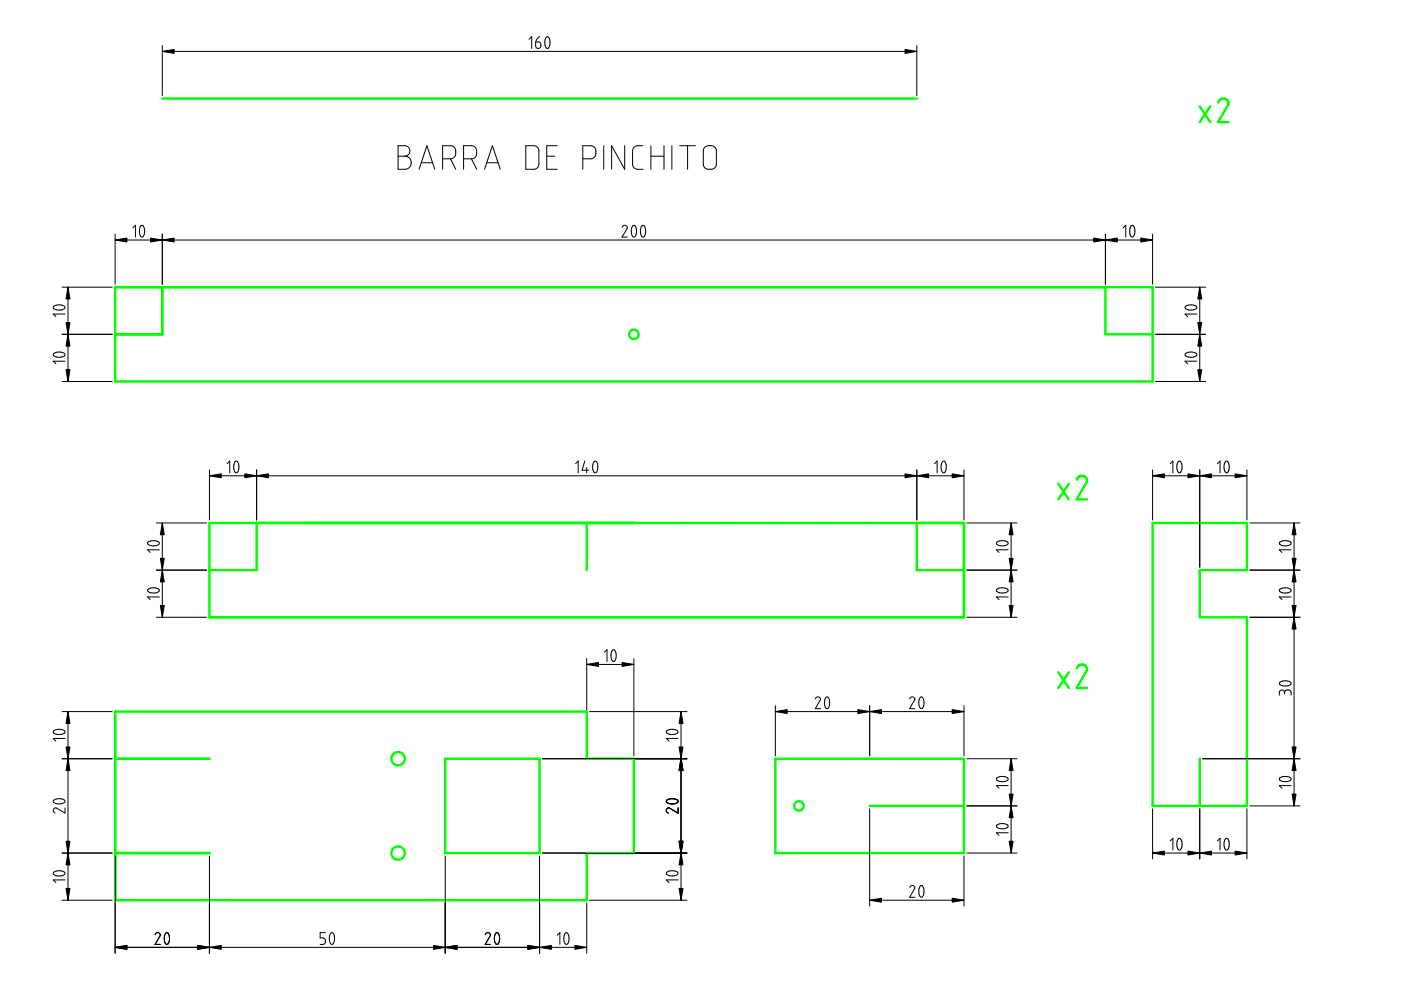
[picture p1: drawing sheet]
<svg xmlns="http://www.w3.org/2000/svg" width="297mm" height="210mm" viewBox="0 0 297 210" stroke-linecap="round" stroke-linejoin="round" font-family="sans-serif">
<g fill="none" stroke="#000" stroke-width=".21">
<path d="M24.4 49.6v10.7M24.4 50.9h220M28.2 48.3l.5-.5v2.5M29.9 47.9h.4l.4 .9-.1 1-.5 .5-.3-.3-.2-.7v-.9zM34.4 49.6v10.7M131.9 48.2l.2-.3 .4-.1 .3 .1 .2 .4-1.1 2h1.1M134.2 47.9h.4l.3 .8-.1 1-.4 .6-.3-.3-.2-.7v-.9zM136.1 47.9h.5l.3 .8-.1 1-.4 .6-.4-.3-.2-.7v-.9zM234.4 49.6v10.7M238.1 48.3l.6-.5v2.5M239.8 47.9h.5l.3 .8-.1 1-.4 .6-.3-.3-.3-.7 .1-.9zM244.4 49.6v10.7"/>
<path d="M11.4 75l.5-.3 .9-.1 .7 .2 .3 .4-.5 .4-1 .1-.9-.3zM11.4 65l.5-.3h.9l.7 .2 .3 .3-.5 .4-1 .1-.9-.3zM13.2 60.9h10.6M13.2 70.9h10.6M13.8 66.6h-2.5l.5 .5M13.8 76.6h-2.5l.5 .5M14.4 60.9v20M24.4 70.9h.1M24.4 60.9h220v20h-220zM34.4 60.9v10h-10M234.4 60.9v10h10M245 60.9h10.6"/>
<path d="M245 70.9h10.6M251.3 65l.6-.3 .8-.1 .8 .2 .2 .4-.5 .4-1 .1-.8-.3zM251.3 75l.6-.3 .8-.1 .8 .2 .2 .4-.5 .4-.9 .1-.9-.3zM253.7 66.6h-2.5l.6 .5M253.7 76.6h-2.5l.6 .5M254.4 60.9v20M13.2 80.9h10.6M44.4 99.6v10.7M48.2 98.3l.5-.5v2.5M49.9 97.8l.4 .1 .3 .9-.1 1-.4 .5-.3-.3-.2-.7v-.9zM54.4 99.6v10.7M245 80.9h10.6"/>
<path d="M44.4 110.9v20M44.4 100.9h10M54.4 110.9v10h-10"/>
</g>
<g fill="#000" stroke="#000" stroke-width=".21">
<path d="M24.4 50.9l2.5-.4v.8zM31.9 50.5l2.5 .4-2.5 .4zM34.4 50.9l2.5-.4v.8zM231.9 50.5l2.5 .4-2.5 .4zM234.4 50.9l2.5-.4v.8zM241.9 50.5l2.5 .4-2.5 .4zM14.4 60.9l.4 2.5h-.8zM14 68.4h.8l-.4 2.5zM14.4 70.9l.4 2.5h-.8zM254.4 60.9l.4 2.5h-.8zM254 68.4h.8l-.4 2.5zM254.4 70.9l.4 2.5h-.8z"/>
<path d="M14 78.4h.8l-.4 2.5zM254 78.4h.8l-.4 2.5zM44.4 100.9l2.5-.4v.8zM51.9 100.5l2.5 .4-2.5 .4z"/>
</g>
<path d="M254.4 22.6l2.2 3.3M256.6 22.6l-2.2 3.3M258.3 21.7l.4-.6 .8-.2 .7 .3 .3 .7-2.2 4h2.2M24.4 60.9h220v20h-220zM34.4 60.9v10h-10M234.4 60.9v10h10M54.4 110.9v10h-10M134.4 110.9h-90v20" fill="none" stroke="#0f0" stroke-width=".51"/>
<circle cx="134.4" cy="110.9" r=".25" fill="#0f0"/>
<g fill="none" stroke="#0f0" stroke-width=".51">
<path d="M34.4 20.9h160M124.4 110.9v10M134.4 110.9h70v20h-160M194.4 110.9v10h10M224.4 102.5l2.2 3.4M226.6 102.5l-2.2 3.4M228.3 101.7l.4-.6 .8-.2 .7 .3 .3 .7-2.2 4h2.2M244.4 110.9h20v10h-10v10h10v40h-20zM24.4 150.9h100v10h10v20h-10v10h-100zM224.4 142.5l2.2 3.4M226.6 142.5l-2.2 3.4M228.3 141.7l.4-.6 .8-.2 .7 .3 .3 .7-2.2 4h2.2"/>
<path d="M24.4 160.9h20M94.4 160.9h20v20h-20zM164.4 160.9h40v20h-40zM184.4 170.9h20M254.4 160.9v10M24.4 180.9h20"/>
<circle cx="134.4" cy="70.9" r="1"/>
<circle cx="84.4" cy="160.9" r="1.41"/>
<circle cx="169.4" cy="170.9" r="1"/>
<circle cx="84.4" cy="180.9" r="1.41"/>
</g>
<g fill="none" stroke="#000" stroke-width=".21">
<path d="M34.4 9.6v10.7M34.4 10.9h160M112.2 8.3l.5-.5v2.5M114.4 7.8l-.7 .8-.1 1.1 .3 .5h.5l.3-.4-.1-.7-.3-.2h-.7M115.9 7.9h.4l.3 .9-.1 1-.4 .5-.4-.3-.2-.7 .1-.9zM194.4 9.6v10.7M84.4 33.1l1.8 .1 .5 .2 .3 .4 .2 .8-.2 .6-.5 .5-.6 .2h-1.5v-5h1.6l.7 .5 .2 .6-.1 .6-.4 .4-.6 .1M88.8 35.9l1.7-5 1.7 5M89.3 34.5h2.4M93.8 33.7h1.7M95.5 33.7l.6-.2 .4-.5 .1-1-.1-.6-.8-.5h-1.9v5M95.5 33.7l1.1 2.2"/>
<path d="M98.3 33.7h1.7M100 33.7l.6-.2 .4-.5 .1-1-.2-.6-.7-.5h-1.9v5M100 33.7l1.1 2.2M102.7 35.9l1.7-5 1.7 5M103.2 34.5h2.4M111.5 30.9h1.9l.5 .3 .3 .4v3.3l-.2 .6-.4 .3-2.1 .1zM115.9 33.1h1.7M118.1 30.9h-2.2v5h2.2M123.6 33.7h1.8l.6-.3 .3-.8v-.9l-.3-.5-.6-.3h-1.8v5M128 30.9v5M132.4 30.9v5l-2.7-5v5M136.3 30.9l-1.6 .1-.4 .4-.2 .6v2.8l.2 .5 .6 .6h1.4"/>
<path d="M138 33.1h2.8M138 30.9v5M140.8 30.9v5M142.4 30.9v5M144.1 30.9h3.3M145.8 30.9v5M149.4 31.2l.6-.3h1l.5 .2 .3 .5 .1 3.4-.3 .5-.4 .3h-1.3l-.4-.2-.3-.4-.1-3.3zM54.4 99.6v10.7M122 98.3l.6-.5v2.5M124 97.8l-.6 1.9h1.4M124.4 99.1v1.2M126 97.8l.4 .1 .3 .9-.1 1-.4 .5-.3-.3-.2-.7v-.9z"/>
<path d="M194.4 99.6v10.7M198.1 98.3l.6-.5v2.5M199.9 97.8l.4 .1 .3 .8-.1 1-.4 .6-.4-.3-.2-.7 .1-.9zM204.4 99.6v10.7M244.4 99.6v10.7M248.1 98.3l.6-.5v2.5M249.8 97.9h.5l.3 .8-.1 1-.4 .6-.4-.3-.2-.7 .1-.9zM254.4 99.6v20.7M258.1 98.3l.6-.5v2.5M259.8 97.9h.5l.3 .8-.1 1-.4 .6-.4-.3-.2-.7 .1-.9zM264.4 99.6v10.7M32 115.7h1.1"/>
<path d="M32 115.7l-.6-.3-.1-.3 .5-.4 .7-.1 .8 .1 .4 .3v.4l-.6 .3M33.2 110.9h10.6M33.8 116.6h-2.5l.5 .5M34.4 110.9v20M54.4 100.9h150M205 110.9h10.6M211.9 115.7l-.6-.3v-.3l.5-.4 .7-.1 .7 .1 .5 .3v.4l-.6 .3M211.9 115.7h1.2M213.8 116.6h-2.5l.5 .5M214.4 110.9v20M244.4 100.9h20M265 110.9h10.6"/>
<path d="M271.9 115.7l-.6-.3v-.4l.4-.3 .8-.1 .7 .1 .5 .3-.1 .4-.6 .3M271.9 115.7h1.1M273.7 116.6h-2.5l.6 .5M274.4 110.9v60M31.4 125l.5-.3 .9-.1 .7 .3 .3 .3-.5 .4-1 .1-.9-.3zM33.2 130.9h10.6M33.2 120.9h10.6M33.8 126.6h-2.5l.5 .5M124.4 139.6v21.3M128.1 138.3l.6-.5v2.5M129.9 137.8l.4 .1 .3 .8-.1 1-.4 .5-.3-.2-.3-.7 .1-.9zM134.4 139.6v20.6"/>
<path d="M205 130.9h10.6M205 120.9h10.6M211.3 125l.6-.3 .9-.1 .7 .2 .3 .4-.6 .4-1 .1-.8-.3zM213.8 126.6h-2.5l.5 .5M265 130.9h10.6M265 120.9h10.6M271.3 125l.6-.3 .9-.1 .7 .3 .2 .3-.5 .4-1 .1-.8-.3zM273.7 126.6h-2.5l.6 .5M11.4 155l.5-.3 .9-.1 .7 .2 .3 .4-.5 .4-1.1 .1-.8-.3zM13.2 150.9h10.6M13.8 156.6h-2.5l.5 .5M14.4 150.9v40"/>
<path d="M124.4 150.9h-100v51.2M124.4 140.9h10M125 150.9h20.6M141.3 155l.6-.3 .9-.1 .7 .2 .3 .4-.5 .4-1 .1-.9-.3zM143.8 156.6h-2.5l.5 .5M144.4 150.9v40M164.4 150.9h40M164.4 149.6v10.6M172.9 148.2l.2-.4h.4l.3 .1 .2 .4-1.1 1.9h1.1M175.1 147.8l.5 .1 .3 .8-.1 1-.4 .5-.4-.2-.2-.7 .1-.9zM184.4 149.6v10.6M192.9 148.2l.2-.4h.4l.3 .1 .2 .4-1.1 1.9h1.1"/>
<path d="M195.1 147.8l.5 .1 .3 .8-.1 1-.4 .5-.4-.2-.2-.7 .1-.9zM204.4 149.6v10.6M271.3 144.7l.6-.3h.9l.7 .2 .2 .3-.5 .5h-1l-.8-.3zM272.4 146.8l-.3-.4h-.6l-.2 .3-.1 .7M272.4 146.8l.3-.5h.7l.3 .4v.7M272.4 146.8v.3M11.4 169.7l.5-.3h.9l.7 .2 .3 .3-.5 .5h-1l-.9-.3zM13.2 160.9h10.6M13.8 171.3v1.1l-2-1.1-.3 .1-.2 .4 .1 .4 .3 .2M24.4 160.9h20M94.4 160.9h20v20h-20zM115 160.9h30.6"/>
<path d="M134.4 160.9v20M141.4 169.7l.5-.3h.9l.7 .2 .3 .3-.6 .5h-1l-.8-.3zM143.8 171.3v1.1l-2-1.1-.4 .1-.1 .4 .1 .4 .3 .2M164.4 160.9h20M184.4 171.5v20.6M205 160.9h10.6M205 170.9h10.6M211.3 165l.6-.3 .9-.1 .7 .2 .3 .4-.6 .4-1 .1-.8-.3zM211.3 175l.6-.3 .9-.1 .7 .2 .3 .4-.6 .4-1 .1-.8-.3zM213.8 166.6h-2.5l.5 .5M213.8 176.6h-2.5l.5 .5M214.4 160.9v20"/>
<path d="M244.4 171.5v10.6M248.1 178.3l.6-.6v2.5M249.8 177.8h.5l.3 .9-.1 1-.4 .5-.4-.2-.2-.7 .1-.9zM254.4 171.5v10.6M255 160.9h20.6M258.1 178.3l.6-.6v2.5M259.8 177.8l.5 .1 .3 .8-.1 1-.4 .5-.4-.2-.2-.7 .1-.9zM264.4 171.5v10.6M265 170.9h10.6M271.3 165l.6-.3 .9-.1 .7 .2 .2 .4-.5 .4-1 .1-.8-.3zM273.7 166.6h-2.5l.6 .5M11.4 185l.5-.3 .9-.1 .7 .2 .3 .4-.5 .4-1 .1-.9-.3z"/>
<path d="M13.2 180.9h10.6M13.2 190.9h10.6M13.8 186.6h-2.5l.5 .5M24.4 180.9h20M32.9 198.2l.2-.4 .4-.1 .3 .2 .2 .4-1.1 1.9h1.1M35.2 197.8h.4l.3 .9-.1 1-.4 .5-.3-.2-.3-.7 .1-.9zM44.4 181.5v20.6M69 197.7h-1.1v1.2h.8l.3 .5-.2 .7-.9 .1M70.2 197.8h.4l.3 .9-.1 1-.4 .5-.4-.2-.2-.7 .1-.9zM94.4 181.5v20.6M102.9 198.2l.2-.4 .4-.1 .3 .2 .2 .4-1.1 1.9h1.1M105.2 197.8h.4l.3 .9-.1 1-.4 .5-.4-.2-.2-.7 .1-.9z"/>
<path d="M114.4 181.5v20.6M115 180.9h30.6M118.1 198.3l.6-.6v2.5M119.9 197.8h.4l.3 .9-.1 1-.4 .5-.3-.2-.2-.7v-.9zM124.4 180.9v10h-100M124.4 191.5v10.6M125 190.9h20.6M141.4 185l.5-.3 .9-.1 .7 .2 .3 .4-.5 .4-1 .1-.9-.3zM143.8 186.6h-2.5l.5 .5M184.4 190.9h20M192.9 188.2l.2-.4 .4-.1 .3 .2 .2 .4-1.1 1.9h1.1M195.1 187.8h.5l.3 .9-.1 1-.4 .5-.4-.2-.2-.7 .1-.9z"/>
<path d="M204.4 181.5v10.6M205 180.9h10.6M244.4 180.9h20M24.4 200.9h100"/>
</g>
<g fill="#000" stroke="#000" stroke-width=".21">
<path d="M34.4 10.9l2.5-.4v.8zM191.9 10.5l2.5 .4-2.5 .4zM34.4 110.9l.4 2.5h-.8zM54.4 100.9l2.5-.4v.8zM191.9 100.5l2.5 .4-2.5 .4zM194.4 100.9l2.5-.4v.8zM201.9 100.5l2.5 .4-2.5 .4zM214.4 110.9l.4 2.5h-.8zM244.4 100.9l2.5-.4v.8zM254.4 100.9l2.5-.4v.8zM251.9 100.5l2.5 .4-2.5 .4zM261.9 100.5l2.5 .4-2.5 .4z"/>
<path d="M274.4 110.9l.4 2.5h-.8zM34 128.4h.8l-.4 2.5zM34.4 120.9l.4 2.5h-.8zM34 118.4h.8l-.4 2.5zM214 128.4h.8l-.4 2.5zM214.4 120.9l.4 2.5h-.8zM214 118.4h.8l-.4 2.5zM274 118.4h.8l-.4 2.5zM274.4 120.9l.4 2.5h-.8zM274 128.4h.8l-.4 2.5zM274.4 130.9l.4 2.5h-.8zM14.4 150.9l.4 2.5h-.8z"/>
<path d="M124.4 140.9l2.5-.4v.8zM131.9 140.5l2.5 .4-2.5 .4zM144.4 150.9l.4 2.5h-.8zM164.4 150.9l2.5-.4v.8zM181.9 150.5l2.5 .4-2.5 .4zM184.4 150.9l2.5-.4v.8zM201.9 150.5l2.5 .4-2.5 .4zM14 158.4h.8l-.4 2.5zM14.4 160.9l.4 2.5h-.8zM144 158.4h.8l-.4 2.5zM144.4 160.9l.4 2.5h-.8zM214 168.4h.8l-.4 2.5z"/>
<path d="M214.4 160.9l.4 2.5h-.8zM214.4 170.9l.4 2.5h-.8zM274 158.4h.8l-.4 2.5zM274.4 160.9l.4 2.5h-.8zM274 168.4h.8l-.4 2.5zM14 178.4h.8l-.4 2.5zM14.4 180.9l.4 2.5h-.8zM14 188.4h.8l-.4 2.5zM144 178.4h.8l-.4 2.5zM144.4 180.9l.4 2.5h-.8zM144 188.4h.8l-.4 2.5zM184.4 190.9l2.5-.5v.9z"/>
<path d="M201.9 190.4l2.5 .5-2.5 .4zM214 178.4h.8l-.4 2.5zM244.4 180.9l2.5-.4v.8zM251.9 180.5l2.5 .4-2.5 .4zM254.4 180.9l2.5-.4v.8zM261.9 180.5l2.5 .4-2.5 .4zM24.4 200.9l2.5-.5v.9zM44.4 200.9l2.5-.5v.9zM41.9 200.4l2.5 .5-2.5 .4zM94.4 200.9l2.5-.5v.9zM91.9 200.4l2.5 .5-2.5 .4zM114.4 200.9l2.5-.5v.9z"/>
<path d="M111.9 200.4l2.5 .5-2.5 .4zM121.9 200.4l2.5 .5-2.5 .4z"/>
</g>
</svg>
